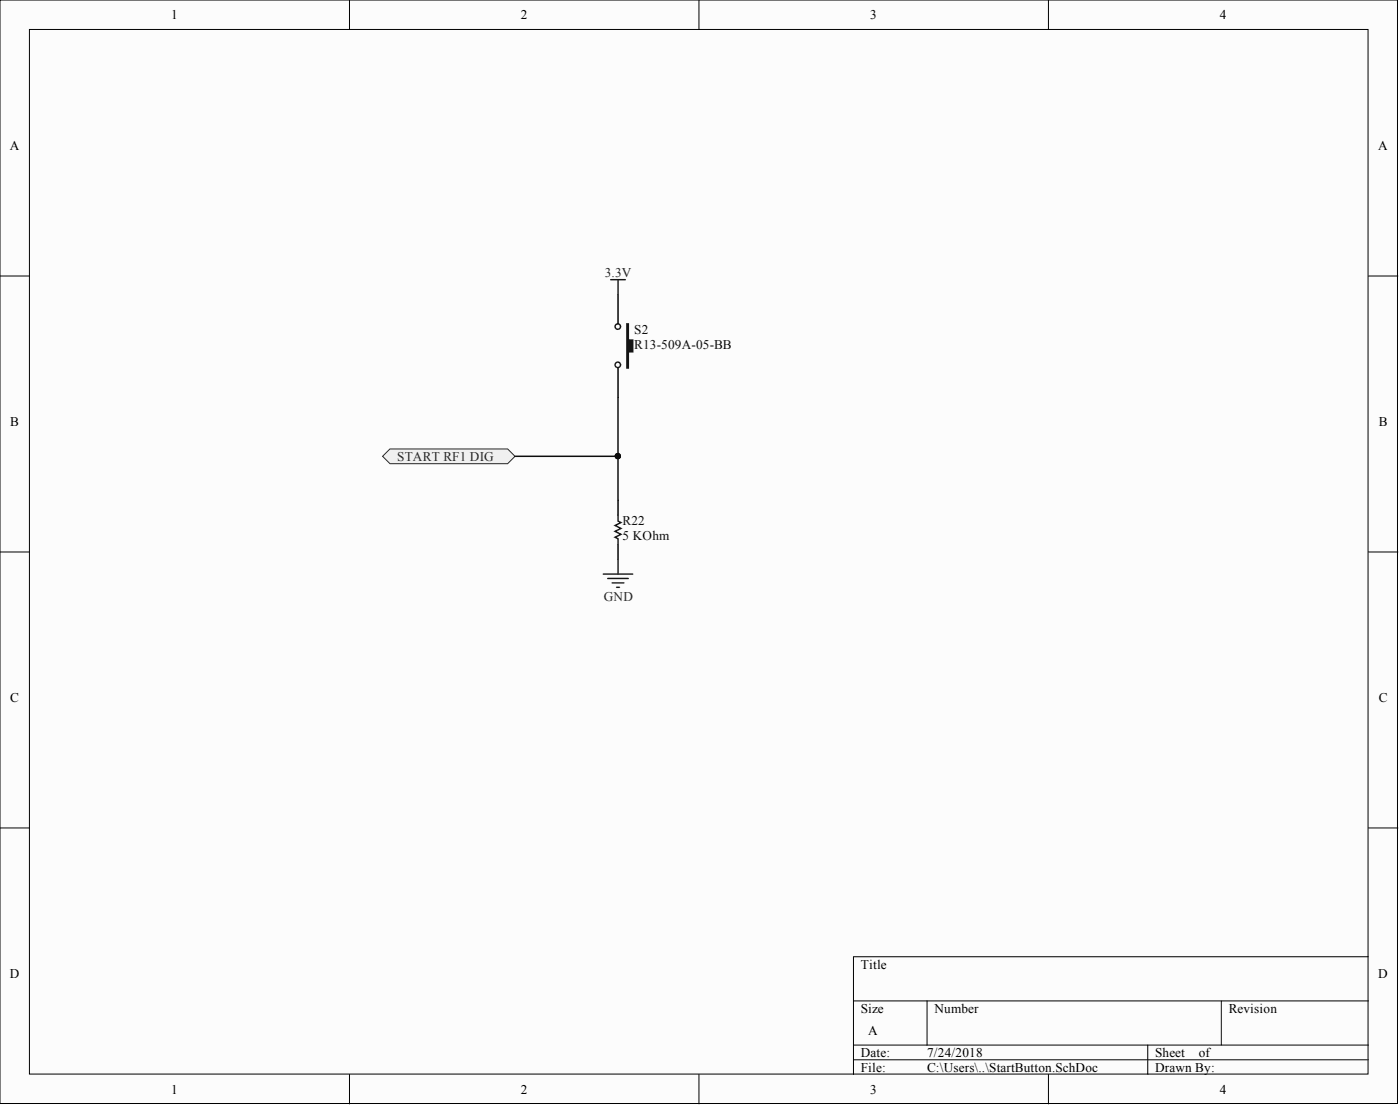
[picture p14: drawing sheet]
<svg xmlns="http://www.w3.org/2000/svg" width="241mm" height="190mm" viewBox="0 0 241 190" stroke-linecap="round" stroke-linejoin="round" font-family="sans-serif">
<defs><g id="words">
<g font-size="2.3">
<text x="29.5" y="3.3">1</text>
<text x="89.8" y="3.3">2</text>
<text x="150" y="3.3">3</text>
<text x="210.3" y="3.3">4</text>
<text x="1.7" y="25.8">A</text>
<text x="237.6" y="25.8">A</text>
<text x="1.8" y="73.4">B</text>
<text x="237.6" y="73.4">B</text>
<text x="1.8" y="120.9">C</text>
<text x="237.6" y="120.9">C</text>
<text x="148.4" y="166.8">Title</text>
<text x="1.7" y="168.4">D</text>
<text x="237.6" y="168.4">D</text>
<text x="148.4" y="174.4">Size</text>
<text x="149.6" y="178.2">A</text>
<text x="161.1" y="174.4">Number</text>
<text x="211.8" y="174.4">Revision</text>
<text x="148.4" y="182">Date:</text>
<text x="148.4" y="184.6">File:</text>
<text x="159.8" y="182">7/24/2018</text>
<text x="159.8" y="184.6">C:\Users\..\StartButton.SchDoc</text>
<text x="199.1" y="182">Sheet</text>
<text x="199.1" y="184.6">Drawn By:</text>
<text x="206.6" y="182">of</text>
<text x="29.5" y="188.4">1</text>
<text x="89.8" y="188.4">2</text>
<text x="150" y="188.4">3</text>
<text x="210.3" y="188.4">4</text>
</g>
<g font-size="2.3" fill="#262626">
<text x="104.2" y="47.7">3.3V</text>
<text x="68.5" y="79.4">START RF1 DIG</text>
<text x="104.1" y="103.4">GND</text>
</g>
<g font-size="2.3" fill="#0e0e0e">
<text x="109.3" y="57.6">S2</text>
<text x="109.3" y="60.1">R13-509A-05-BB</text>
<text x="107.3" y="90.5">R22</text>
<text x="107.3" y="93">5 KOhm</text>
</g>
</g></defs>
<g fill="#fcfcfc" stroke="#000" stroke-width=".17">
<path d="M0 0h240.9v190.1h-240.9z"/>
<path d="M5.1 5.1h230.7v179.9h-230.7z"/>
</g>
<g fill="none" stroke="#000" stroke-width=".17">
<path d="M60.2 0v5.1M120.5 0v5.1M180.7 0v5.1M0 47.5h5.1M235.9 47.5h5M0 95.1h5.1M235.9 95.1h5M0 142.6h5.1M235.9 142.6h5M147.1 172.4h88.8M159.8 172.4v7.6M210.5 172.4v7.6"/>
<path d="M235.9 164.8h-88.8v20.3M60.2 185.1v5M120.5 185.1v5M147.1 180h88.8M147.1 182.5h88.8M180.7 185.1v5M197.8 180v5.1"/>
</g>
<path d="M106.5 50.7v5.1M106.5 63.4v5.1M106.5 86.2v2.5M106.5 93.8v2.5" fill="none" stroke="#000" stroke-width=".25"/>
<path d="M108 55.8h.3v2.8h.8v2h-.8v2.8h-.3z" fill-rule="evenodd" fill="#1c1c1c" stroke="#1c1c1c" stroke-width=".25"/>
<g fill="none" stroke="#1c1c1c" stroke-width=".25">
<path d="M106.5 88.7v1.1l.5 .2-1 .5 1 .5-1 .5 1 .5-1 .5 .5 .3v1"/>
<circle cx="106.5" cy="56.2" r=".47"/>
<circle cx="106.5" cy="62.8" r=".47"/>
</g>
<path d="M88.8 78.6h17.7M106.5 68.5v17.7" fill="none" stroke="#0e0e0e" stroke-width=".25"/>
<circle cx="106.5" cy="78.6" r=".47" fill="#0e0e0e" stroke="#0e0e0e" stroke-width=".17"/>
<path d="M105.3 48.2h2.5M106.5 48.2v2.5M104 98.9h5.1M104.7 99.6h3.6M106.5 96.3v2.6M105.5 100.4h2M106.3 101.2h.5" fill="none" stroke="#262626" stroke-width=".25"/>
<path d="M65.9 78.6l1.3-1.3h20.3l1.3 1.3-1.3 1.3h-20.3z" fill-rule="evenodd" fill="#f0f0f0" stroke="#262626" stroke-width=".17"/>
<use href="#words"/>
</svg>
